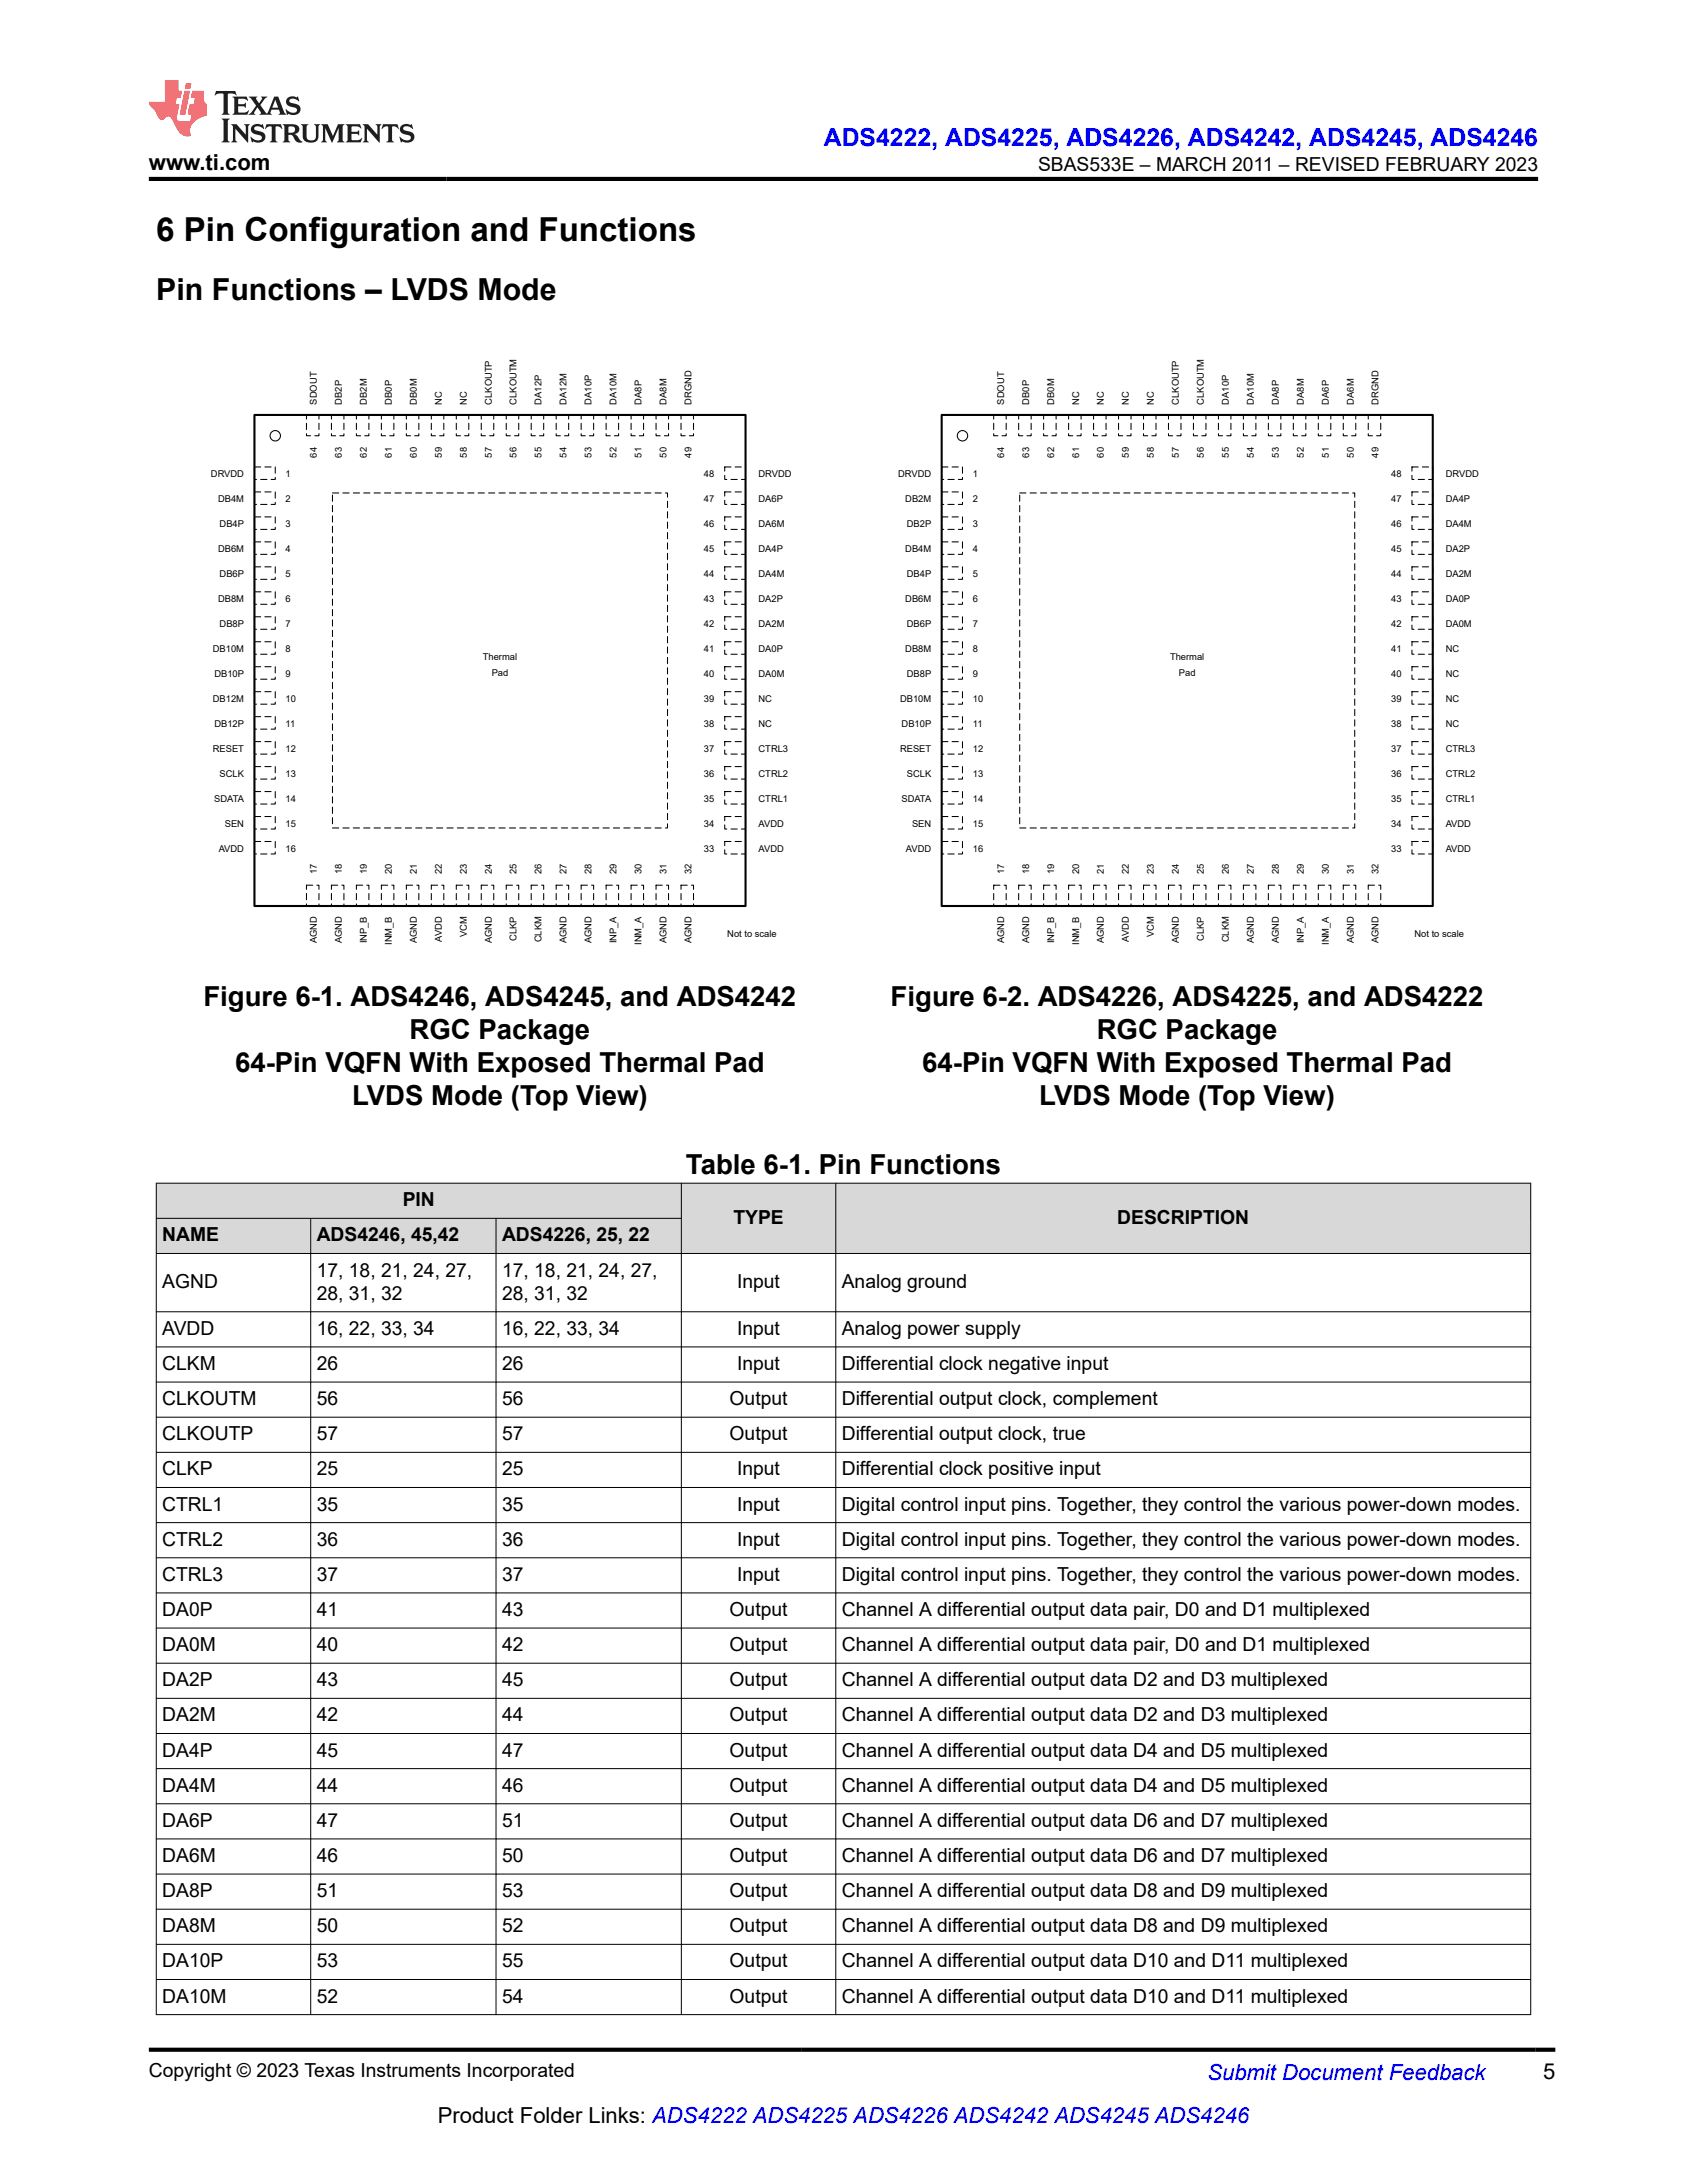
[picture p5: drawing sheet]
<svg xmlns="http://www.w3.org/2000/svg" width="216mm" height="279mm" viewBox="0 0 216 279" stroke-linecap="round" stroke-linejoin="round" font-family="sans-serif">
<defs><g id="words">
<text font-size="4.2" x="20" y="30.9">6 Pin Configuration and Functions</text>
<text font-size="3.9" x="20" y="38.4">Pin Functions – LVDS Mode</text>
<g font-size="3.5">
<text x="26" y="128.8">Figure 6-1. ADS4246, ADS4245, and ADS4242</text>
<text x="114" y="128.8">Figure 6-2. ADS4226, ADS4225, and ADS4222</text>
<text x="30.1" y="137.2">64-Pin VQFN With Exposed Thermal Pad</text>
<text x="52.4" y="133">RGC Package</text>
<text x="118" y="137.2">64-Pin VQFN With Exposed Thermal Pad</text>
<text x="140.4" y="133">RGC Package</text>
<text x="45.1" y="141.5">LVDS Mode (Top View)</text>
<text x="133" y="141.5">LVDS Mode (Top View)</text>
<text x="87.8" y="150.3">Table 6-1. Pin Functions</text>
</g>
<text font-size="3.2" fill="#00f" x="105.4" y="18.7">ADS4222, ADS4225, ADS4226, ADS4242, ADS4245, ADS4246</text>
<g font-size="2.8">
<text x="19.1" y="21.8">www.ti.com</text>
<text x="197.5" y="266.1">5</text>
<text x="56" y="271.7">Product Folder Links: ADS4222 ADS4225 ADS4226 ADS4242 ADS4245 ADS4246</text>
</g>
<text font-size="2.8" fill="#00f" x="154.5" y="266.2">Submit Document Feedback</text>
<g font-size="2.5">
<text x="132.8" y="21.9">SBAS533E – MARCH 2011 – REVISED FEBRUARY 2023</text>
<text x="51.5" y="154.4">PIN</text>
<text x="20.8" y="158.9">NAME</text>
<text x="40.5" y="158.9">ADS4246, 45,42</text>
<text x="64.2" y="158.9">ADS4226, 25, 22</text>
<text x="93.9" y="156.6">TYPE</text>
<text x="143" y="156.6">DESCRIPTION</text>
<text x="20.8" y="164.9">AGND</text>
<text x="40.5" y="163.4">17, 18, 21, 24, 27,</text>
<text x="40.5" y="166.4">28, 31, 32</text>
<text x="64.2" y="163.4">17, 18, 21, 24, 27,</text>
<text x="64.2" y="166.4">28, 31, 32</text>
<text x="94.3" y="164.9">Input</text>
<text x="107.7" y="164.9">Analog ground</text>
<text x="20.8" y="170.9">AVDD</text>
<text x="40.5" y="170.9">16, 22, 33, 34</text>
<text x="64.2" y="170.9">16, 22, 33, 34</text>
<text x="94.3" y="170.9">Input</text>
<text x="107.7" y="170.9">Analog power supply</text>
<text x="20.8" y="175.4">CLKM</text>
<text x="20.8" y="179.8">CLKOUTM</text>
<text x="40.5" y="175.4">26</text>
<text x="40.5" y="179.8">56</text>
<text x="64.2" y="175.4">26</text>
<text x="64.2" y="179.8">56</text>
<text x="93.4" y="179.8">Output</text>
<text x="94.3" y="175.4">Input</text>
<text x="107.7" y="175.4">Differential clock negative input</text>
<text x="107.7" y="179.8">Differential output clock, complement</text>
<text x="20.8" y="184.3">CLKOUTP</text>
<text x="40.5" y="184.3">57</text>
<text x="64.2" y="184.3">57</text>
<text x="93.4" y="184.3">Output</text>
<text x="107.7" y="184.3">Differential output clock, true</text>
<text x="20.8" y="188.8">CLKP</text>
<text x="40.5" y="188.8">25</text>
<text x="64.2" y="188.8">25</text>
<text x="94.3" y="188.8">Input</text>
<text x="107.7" y="188.8">Differential clock positive input</text>
<text x="20.8" y="193.3">CTRL1</text>
<text x="20.8" y="197.8">CTRL2</text>
<text x="40.5" y="193.3">35</text>
<text x="40.5" y="197.8">36</text>
<text x="64.2" y="193.3">35</text>
<text x="64.2" y="197.8">36</text>
<text x="94.3" y="193.3">Input</text>
<text x="94.3" y="197.8">Input</text>
<text x="107.7" y="193.3">Digital control input pins. Together, they control the various power-down modes.</text>
<text x="107.7" y="197.8">Digital control input pins. Together, they control the various power-down modes.</text>
<text x="20.8" y="202.3">CTRL3</text>
<text x="40.5" y="202.3">37</text>
<text x="64.2" y="202.3">37</text>
<text x="94.3" y="202.3">Input</text>
<text x="107.7" y="202.3">Digital control input pins. Together, they control the various power-down modes.</text>
<text x="20.8" y="206.8">DA0P</text>
<text x="40.5" y="206.8">41</text>
<text x="64.2" y="206.8">43</text>
<text x="93.4" y="206.8">Output</text>
<text x="107.7" y="206.8">Channel A differential output data pair, D0 and D1 multiplexed</text>
<text x="20.8" y="211.3">DA0M</text>
<text x="20.8" y="215.8">DA2P</text>
<text x="40.5" y="211.3">40</text>
<text x="40.5" y="215.8">43</text>
<text x="64.2" y="211.3">42</text>
<text x="64.2" y="215.8">45</text>
<text x="93.4" y="211.3">Output</text>
<text x="93.4" y="215.8">Output</text>
<text x="107.7" y="211.3">Channel A differential output data pair, D0 and D1 multiplexed</text>
<text x="107.7" y="215.8">Channel A differential output data D2 and D3 multiplexed</text>
<text x="20.8" y="220.3">DA2M</text>
<text x="40.5" y="220.3">42</text>
<text x="64.2" y="220.3">44</text>
<text x="93.4" y="220.3">Output</text>
<text x="107.7" y="220.3">Channel A differential output data D2 and D3 multiplexed</text>
<text x="20.8" y="224.8">DA4P</text>
<text x="40.5" y="224.8">45</text>
<text x="64.2" y="224.8">47</text>
<text x="93.4" y="224.8">Output</text>
<text x="107.7" y="224.8">Channel A differential output data D4 and D5 multiplexed</text>
<text x="20.8" y="229.3">DA4M</text>
<text x="20.8" y="233.8">DA6P</text>
<text x="40.5" y="229.3">44</text>
<text x="40.5" y="233.8">47</text>
<text x="64.2" y="229.3">46</text>
<text x="64.2" y="233.8">51</text>
<text x="93.4" y="229.3">Output</text>
<text x="93.4" y="233.8">Output</text>
<text x="107.7" y="229.3">Channel A differential output data D4 and D5 multiplexed</text>
<text x="107.7" y="233.8">Channel A differential output data D6 and D7 multiplexed</text>
<text x="20.8" y="238.3">DA6M</text>
<text x="40.5" y="238.3">46</text>
<text x="64.2" y="238.3">50</text>
<text x="93.4" y="238.3">Output</text>
<text x="107.7" y="238.3">Channel A differential output data D6 and D7 multiplexed</text>
<text x="20.8" y="242.8">DA8P</text>
<text x="40.5" y="242.8">51</text>
<text x="64.2" y="242.8">53</text>
<text x="93.4" y="242.8">Output</text>
<text x="107.7" y="242.8">Channel A differential output data D8 and D9 multiplexed</text>
<text x="20.8" y="247.3">DA8M</text>
<text x="20.8" y="251.8">DA10P</text>
<text x="40.5" y="247.3">50</text>
<text x="40.5" y="251.8">53</text>
<text x="64.2" y="247.3">52</text>
<text x="64.2" y="251.8">55</text>
<text x="93.4" y="247.3">Output</text>
<text x="93.4" y="251.8">Output</text>
<text x="107.7" y="247.3">Channel A differential output data D8 and D9 multiplexed</text>
<text x="107.7" y="251.8">Channel A differential output data D10 and D11 multiplexed</text>
<text x="20.8" y="256.3">DA10M</text>
<text x="40.5" y="256.3">52</text>
<text x="64.2" y="256.3">54</text>
<text x="93.4" y="256.3">Output</text>
<text x="107.7" y="256.3">Channel A differential output data D10 and D11 multiplexed</text>
<text x="19.1" y="265.9">Copyright © 2023 Texas Instruments Incorporated</text>
</g>
<g font-size="1.2">
<text x="40.6" y="51.8" transform="rotate(-90 40.6 51.8)">SDOUT</text>
<text x="43.7" y="51.8" transform="rotate(-90 43.7 51.8)">DB2P</text>
<text x="46.9" y="51.8" transform="rotate(-90 46.9 51.8)">DB2M</text>
<text x="50.1" y="51.8" transform="rotate(-90 50.1 51.8)">DB0P</text>
<text x="53.3" y="51.8" transform="rotate(-90 53.3 51.8)">DB0M</text>
<text x="56.5" y="51.8" transform="rotate(-90 56.5 51.8)">NC</text>
<text x="59.7" y="51.8" transform="rotate(-90 59.7 51.8)">NC</text>
<text x="62.9" y="51.8" transform="rotate(-90 62.9 51.8)">CLKOUTP</text>
<text x="66.1" y="51.8" transform="rotate(-90 66.1 51.8)">CLKOUTM</text>
<text x="69.3" y="51.8" transform="rotate(-90 69.3 51.8)">DA12P</text>
<text x="72.5" y="51.8" transform="rotate(-90 72.5 51.8)">DA12M</text>
<text x="75.7" y="51.8" transform="rotate(-90 75.7 51.8)">DA10P</text>
<text x="78.9" y="51.8" transform="rotate(-90 78.9 51.8)">DA10M</text>
<text x="82.1" y="51.8" transform="rotate(-90 82.1 51.8)">DA8P</text>
<text x="85.3" y="51.8" transform="rotate(-90 85.3 51.8)">DA8M</text>
<text x="88.5" y="51.8" transform="rotate(-90 88.5 51.8)">DRGND</text>
<text x="128.5" y="51.8" transform="rotate(-90 128.5 51.8)">SDOUT</text>
<text x="131.7" y="51.8" transform="rotate(-90 131.7 51.8)">DB0P</text>
<text x="134.9" y="51.8" transform="rotate(-90 134.9 51.8)">DB0M</text>
<text x="138.1" y="51.8" transform="rotate(-90 138.1 51.8)">NC</text>
<text x="141.3" y="51.8" transform="rotate(-90 141.3 51.8)">NC</text>
<text x="144.5" y="51.8" transform="rotate(-90 144.5 51.8)">NC</text>
<text x="147.7" y="51.8" transform="rotate(-90 147.7 51.8)">NC</text>
<text x="150.9" y="51.8" transform="rotate(-90 150.9 51.8)">CLKOUTP</text>
<text x="154.1" y="51.8" transform="rotate(-90 154.1 51.8)">CLKOUTM</text>
<text x="157.3" y="51.8" transform="rotate(-90 157.3 51.8)">DA10P</text>
<text x="160.5" y="51.8" transform="rotate(-90 160.5 51.8)">DA10M</text>
<text x="163.7" y="51.8" transform="rotate(-90 163.7 51.8)">DA8P</text>
<text x="166.9" y="51.8" transform="rotate(-90 166.9 51.8)">DA8M</text>
<text x="170" y="51.8" transform="rotate(-90 170 51.8)">DA6P</text>
<text x="173.2" y="51.8" transform="rotate(-90 173.2 51.8)">DA6M</text>
<text x="176.4" y="51.8" transform="rotate(-90 176.4 51.8)">DRGND</text>
<text x="40.6" y="58.6" transform="rotate(-90 40.6 58.6)">64</text>
<text x="43.7" y="58.6" transform="rotate(-90 43.7 58.6)">63</text>
<text x="46.9" y="58.6" transform="rotate(-90 46.9 58.6)">62</text>
<text x="50.1" y="58.6" transform="rotate(-90 50.1 58.6)">61</text>
<text x="53.3" y="58.6" transform="rotate(-90 53.3 58.6)">60</text>
<text x="56.5" y="58.6" transform="rotate(-90 56.5 58.6)">59</text>
<text x="59.7" y="58.6" transform="rotate(-90 59.7 58.6)">58</text>
<text x="62.9" y="58.6" transform="rotate(-90 62.9 58.6)">57</text>
<text x="66.1" y="58.6" transform="rotate(-90 66.1 58.6)">56</text>
<text x="69.3" y="58.6" transform="rotate(-90 69.3 58.6)">55</text>
<text x="72.5" y="58.6" transform="rotate(-90 72.5 58.6)">54</text>
<text x="75.7" y="58.6" transform="rotate(-90 75.7 58.6)">53</text>
<text x="78.9" y="58.6" transform="rotate(-90 78.9 58.6)">52</text>
<text x="82.1" y="58.6" transform="rotate(-90 82.1 58.6)">51</text>
<text x="85.3" y="58.6" transform="rotate(-90 85.3 58.6)">50</text>
<text x="88.5" y="58.6" transform="rotate(-90 88.5 58.6)">49</text>
<text x="128.5" y="58.6" transform="rotate(-90 128.5 58.6)">64</text>
<text x="131.7" y="58.6" transform="rotate(-90 131.7 58.6)">63</text>
<text x="134.9" y="58.6" transform="rotate(-90 134.9 58.6)">62</text>
<text x="138.1" y="58.6" transform="rotate(-90 138.1 58.6)">61</text>
<text x="141.3" y="58.6" transform="rotate(-90 141.3 58.6)">60</text>
<text x="144.5" y="58.6" transform="rotate(-90 144.5 58.6)">59</text>
<text x="147.7" y="58.6" transform="rotate(-90 147.7 58.6)">58</text>
<text x="150.9" y="58.6" transform="rotate(-90 150.9 58.6)">57</text>
<text x="154.1" y="58.6" transform="rotate(-90 154.1 58.6)">56</text>
<text x="157.3" y="58.6" transform="rotate(-90 157.3 58.6)">55</text>
<text x="160.5" y="58.6" transform="rotate(-90 160.5 58.6)">54</text>
<text x="163.7" y="58.6" transform="rotate(-90 163.7 58.6)">53</text>
<text x="166.9" y="58.6" transform="rotate(-90 166.9 58.6)">52</text>
<text x="170" y="58.6" transform="rotate(-90 170 58.6)">51</text>
<text x="173.2" y="58.6" transform="rotate(-90 173.2 58.6)">50</text>
<text x="176.4" y="58.6" transform="rotate(-90 176.4 58.6)">49</text>
<text x="27" y="61.1">DRVDD</text>
<text x="27.9" y="64.3">DB4M</text>
<text x="36.6" y="61.1">1</text>
<text x="36.6" y="64.3">2</text>
<text x="90.1" y="61.1">48</text>
<text x="90.1" y="64.3">47</text>
<text x="97.1" y="61.1">DRVDD</text>
<text x="97.1" y="64.3">DA6P</text>
<text x="114.9" y="61.1">DRVDD</text>
<text x="115.9" y="64.3">DB2M</text>
<text x="124.5" y="61.1">1</text>
<text x="124.5" y="64.3">2</text>
<text x="178" y="61.1">48</text>
<text x="178" y="64.3">47</text>
<text x="185" y="61.1">DRVDD</text>
<text x="185" y="64.3">DA4P</text>
<text x="27.9" y="70.7">DB6M</text>
<text x="28.1" y="67.5">DB4P</text>
<text x="36.6" y="67.5">3</text>
<text x="36.6" y="70.7">4</text>
<text x="90.1" y="67.5">46</text>
<text x="90.1" y="70.7">45</text>
<text x="97.1" y="67.5">DA6M</text>
<text x="97.1" y="70.7">DA4P</text>
<text x="115.9" y="70.7">DB4M</text>
<text x="116.1" y="67.5">DB2P</text>
<text x="124.5" y="67.5">3</text>
<text x="124.5" y="70.7">4</text>
<text x="178" y="67.5">46</text>
<text x="178" y="70.7">45</text>
<text x="185" y="67.5">DA4M</text>
<text x="185" y="70.7">DA2P</text>
<text x="27.9" y="77.1">DB8M</text>
<text x="28.1" y="73.9">DB6P</text>
<text x="36.6" y="73.9">5</text>
<text x="36.6" y="77.1">6</text>
<text x="90.1" y="73.9">44</text>
<text x="90.1" y="77.1">43</text>
<text x="97.1" y="73.9">DA4M</text>
<text x="97.1" y="77.1">DA2P</text>
<text x="115.9" y="77.1">DB6M</text>
<text x="116.1" y="73.9">DB4P</text>
<text x="124.5" y="73.9">5</text>
<text x="124.5" y="77.1">6</text>
<text x="178" y="73.9">44</text>
<text x="178" y="77.1">43</text>
<text x="185" y="73.9">DA2M</text>
<text x="185" y="77.1">DA0P</text>
<text x="27.2" y="83.5">DB10M</text>
<text x="28.1" y="80.3">DB8P</text>
<text x="36.6" y="80.3">7</text>
<text x="36.6" y="83.5">8</text>
<text x="90.1" y="80.3">42</text>
<text x="90.1" y="83.5">41</text>
<text x="97.1" y="80.3">DA2M</text>
<text x="97.1" y="83.5">DA0P</text>
<text x="115.9" y="83.5">DB8M</text>
<text x="116.1" y="80.3">DB6P</text>
<text x="124.5" y="80.3">7</text>
<text x="124.5" y="83.5">8</text>
<text x="178" y="80.3">42</text>
<text x="178" y="83.5">41</text>
<text x="185" y="80.3">DA0M</text>
<text x="185" y="83.5">NC</text>
<text x="27.2" y="89.9">DB12M</text>
<text x="27.4" y="86.7">DB10P</text>
<text x="36.6" y="86.7">9</text>
<text x="36.6" y="89.9">10</text>
<text x="61.8" y="84.5">Thermal</text>
<text x="62.9" y="86.5">Pad</text>
<text x="90.1" y="86.7">40</text>
<text x="90.1" y="89.9">39</text>
<text x="97.1" y="86.7">DA0M</text>
<text x="97.1" y="89.9">NC</text>
<text x="115.2" y="89.9">DB10M</text>
<text x="116.1" y="86.7">DB8P</text>
<text x="124.5" y="86.7">9</text>
<text x="124.5" y="89.9">10</text>
<text x="149.7" y="84.5">Thermal</text>
<text x="150.9" y="86.5">Pad</text>
<text x="178" y="86.7">40</text>
<text x="178" y="89.9">39</text>
<text x="185" y="86.7">NC</text>
<text x="185" y="89.9">NC</text>
<text x="27.4" y="93.1">DB12P</text>
<text x="36.6" y="93.1">11</text>
<text x="90.1" y="93.1">38</text>
<text x="97.1" y="93.1">NC</text>
<text x="115.4" y="93.1">DB10P</text>
<text x="124.5" y="93.1">11</text>
<text x="178" y="93.1">38</text>
<text x="185" y="93.1">NC</text>
<text x="27.2" y="96.3">RESET</text>
<text x="28.1" y="99.4">SCLK</text>
<text x="36.6" y="96.3">12</text>
<text x="36.6" y="99.4">13</text>
<text x="90.1" y="96.3">37</text>
<text x="90.1" y="99.4">36</text>
<text x="97.1" y="96.3">CTRL3</text>
<text x="97.1" y="99.4">CTRL2</text>
<text x="115.2" y="96.3">RESET</text>
<text x="116.1" y="99.4">SCLK</text>
<text x="124.5" y="96.3">12</text>
<text x="124.5" y="99.4">13</text>
<text x="178" y="96.3">37</text>
<text x="178" y="99.4">36</text>
<text x="185" y="96.3">CTRL3</text>
<text x="185" y="99.4">CTRL2</text>
<text x="27.4" y="102.6">SDATA</text>
<text x="28.8" y="105.8">SEN</text>
<text x="36.6" y="102.6">14</text>
<text x="36.6" y="105.8">15</text>
<text x="90.1" y="102.6">35</text>
<text x="90.1" y="105.8">34</text>
<text x="97.1" y="102.6">CTRL1</text>
<text x="97.1" y="105.8">AVDD</text>
<text x="115.4" y="102.6">SDATA</text>
<text x="116.7" y="105.8">SEN</text>
<text x="124.5" y="102.6">14</text>
<text x="124.5" y="105.8">15</text>
<text x="178" y="102.6">35</text>
<text x="178" y="105.8">34</text>
<text x="185" y="102.6">CTRL1</text>
<text x="185" y="105.8">AVDD</text>
<text x="28" y="109">AVDD</text>
<text x="36.6" y="109">16</text>
<text x="40.6" y="111.8" transform="rotate(-90 40.6 111.8)">17</text>
<text x="43.7" y="111.8" transform="rotate(-90 43.7 111.8)">18</text>
<text x="46.9" y="111.8" transform="rotate(-90 46.9 111.8)">19</text>
<text x="50.1" y="111.8" transform="rotate(-90 50.1 111.8)">20</text>
<text x="53.3" y="111.8" transform="rotate(-90 53.3 111.8)">21</text>
<text x="56.5" y="111.8" transform="rotate(-90 56.5 111.8)">22</text>
<text x="59.7" y="111.8" transform="rotate(-90 59.7 111.8)">23</text>
<text x="62.9" y="111.8" transform="rotate(-90 62.9 111.8)">24</text>
<text x="66.1" y="111.8" transform="rotate(-90 66.1 111.8)">25</text>
<text x="69.3" y="111.8" transform="rotate(-90 69.3 111.8)">26</text>
<text x="72.5" y="111.8" transform="rotate(-90 72.5 111.8)">27</text>
<text x="75.7" y="111.8" transform="rotate(-90 75.7 111.8)">28</text>
<text x="78.9" y="111.8" transform="rotate(-90 78.9 111.8)">29</text>
<text x="82.1" y="111.8" transform="rotate(-90 82.1 111.8)">30</text>
<text x="85.3" y="111.8" transform="rotate(-90 85.3 111.8)">31</text>
<text x="88.5" y="111.8" transform="rotate(-90 88.5 111.8)">32</text>
<text x="90.1" y="109">33</text>
<text x="97.1" y="109">AVDD</text>
<text x="115.9" y="109">AVDD</text>
<text x="124.5" y="109">16</text>
<text x="128.5" y="111.8" transform="rotate(-90 128.5 111.8)">17</text>
<text x="131.7" y="111.8" transform="rotate(-90 131.7 111.8)">18</text>
<text x="134.9" y="111.8" transform="rotate(-90 134.9 111.8)">19</text>
<text x="138.1" y="111.8" transform="rotate(-90 138.1 111.8)">20</text>
<text x="141.3" y="111.8" transform="rotate(-90 141.3 111.8)">21</text>
<text x="144.5" y="111.8" transform="rotate(-90 144.5 111.8)">22</text>
<text x="147.7" y="111.8" transform="rotate(-90 147.7 111.8)">23</text>
<text x="150.9" y="111.8" transform="rotate(-90 150.9 111.8)">24</text>
<text x="154.1" y="111.8" transform="rotate(-90 154.1 111.8)">25</text>
<text x="157.3" y="111.8" transform="rotate(-90 157.3 111.8)">26</text>
<text x="160.5" y="111.8" transform="rotate(-90 160.5 111.8)">27</text>
<text x="163.7" y="111.8" transform="rotate(-90 163.7 111.8)">28</text>
<text x="166.9" y="111.8" transform="rotate(-90 166.9 111.8)">29</text>
<text x="170" y="111.8" transform="rotate(-90 170 111.8)">30</text>
<text x="173.2" y="111.8" transform="rotate(-90 173.2 111.8)">31</text>
<text x="176.4" y="111.8" transform="rotate(-90 176.4 111.8)">32</text>
<text x="178" y="109">33</text>
<text x="185" y="109">AVDD</text>
<text x="59.7" y="120" transform="rotate(-90 59.7 120)">VCM</text>
<text x="93.1" y="120">Not to scale</text>
<text x="147.7" y="120" transform="rotate(-90 147.7 120)">VCM</text>
<text x="181" y="120">Not to scale</text>
<text x="40.6" y="120.8" transform="rotate(-90 40.6 120.8)">AGND</text>
<text x="43.7" y="120.8" transform="rotate(-90 43.7 120.8)">AGND</text>
<text x="46.9" y="120.8" transform="rotate(-90 46.9 120.8)">INP_B</text>
<text x="50.1" y="121" transform="rotate(-90 50.1 121)">INM_B</text>
<text x="53.3" y="120.8" transform="rotate(-90 53.3 120.8)">AGND</text>
<text x="56.5" y="120.5" transform="rotate(-90 56.5 120.5)">AVDD</text>
<text x="62.9" y="120.8" transform="rotate(-90 62.9 120.8)">AGND</text>
<text x="66.1" y="120.4" transform="rotate(-90 66.1 120.4)">CLKP</text>
<text x="69.3" y="120.6" transform="rotate(-90 69.3 120.6)">CLKM</text>
<text x="72.5" y="120.8" transform="rotate(-90 72.5 120.8)">AGND</text>
<text x="75.7" y="120.8" transform="rotate(-90 75.7 120.8)">AGND</text>
<text x="78.9" y="120.8" transform="rotate(-90 78.9 120.8)">INP_A</text>
<text x="82.1" y="121" transform="rotate(-90 82.1 121)">INM_A</text>
<text x="85.3" y="120.8" transform="rotate(-90 85.3 120.8)">AGND</text>
<text x="88.5" y="120.8" transform="rotate(-90 88.5 120.8)">AGND</text>
<text x="128.5" y="120.8" transform="rotate(-90 128.5 120.8)">AGND</text>
<text x="131.7" y="120.8" transform="rotate(-90 131.7 120.8)">AGND</text>
<text x="134.9" y="120.8" transform="rotate(-90 134.9 120.8)">INP_B</text>
<text x="138.1" y="121" transform="rotate(-90 138.1 121)">INM_B</text>
<text x="141.3" y="120.8" transform="rotate(-90 141.3 120.8)">AGND</text>
<text x="144.5" y="120.5" transform="rotate(-90 144.5 120.5)">AVDD</text>
<text x="150.9" y="120.8" transform="rotate(-90 150.9 120.8)">AGND</text>
<text x="154.1" y="120.4" transform="rotate(-90 154.1 120.4)">CLKP</text>
<text x="157.3" y="120.6" transform="rotate(-90 157.3 120.6)">CLKM</text>
<text x="160.5" y="120.8" transform="rotate(-90 160.5 120.8)">AGND</text>
<text x="163.7" y="120.8" transform="rotate(-90 163.7 120.8)">AGND</text>
<text x="166.9" y="120.8" transform="rotate(-90 166.9 120.8)">INP_A</text>
<text x="170" y="121" transform="rotate(-90 170 121)">INM_A</text>
<text x="173.2" y="120.8" transform="rotate(-90 173.2 120.8)">AGND</text>
<text x="176.4" y="120.8" transform="rotate(-90 176.4 120.8)">AGND</text>
</g>
</g></defs>
<path d="M39.2 53.1h1.6v2.7h-1.6z" fill="none" stroke="#000" stroke-width=".13" stroke-dasharray=".8 .5"/>
<path d="M39.2 113.3h1.6v2.7h-1.6z" fill="#fff"/>
<path d="M39.2 113.3h1.6v2.7h-1.6z" fill="none" stroke="#000" stroke-width=".13" stroke-dasharray=".8 .5"/>
<path d="M32.6 59.8h2.6v1.6h-2.6z" fill="#fff"/>
<path d="M32.6 59.8h2.6v1.6h-2.6z" fill="none" stroke="#000" stroke-width=".13" stroke-dasharray=".8 .5"/>
<path d="M92.8 59.8h2.6v1.6h-2.6z" fill="#fff"/>
<path d="M92.8 59.8h2.6v1.6h-2.6z" fill="none" stroke="#000" stroke-width=".13" stroke-dasharray=".8 .5"/>
<path d="M42.4 53.1h1.6v2.7h-1.6z" fill="#fff"/>
<path d="M42.4 53.1h1.6v2.7h-1.6z" fill="none" stroke="#000" stroke-width=".13" stroke-dasharray=".8 .5"/>
<path d="M42.4 113.3h1.6v2.7h-1.6z" fill="#fff"/>
<path d="M42.4 113.3h1.6v2.7h-1.6z" fill="none" stroke="#000" stroke-width=".13" stroke-dasharray=".8 .5"/>
<path d="M32.6 63h2.6v1.6h-2.6z" fill="#fff"/>
<path d="M32.6 63h2.6v1.6h-2.6z" fill="none" stroke="#000" stroke-width=".13" stroke-dasharray=".8 .5"/>
<path d="M92.8 63h2.6v1.6h-2.6z" fill="#fff"/>
<path d="M92.8 63h2.6v1.6h-2.6z" fill="none" stroke="#000" stroke-width=".13" stroke-dasharray=".8 .5"/>
<path d="M45.6 53.1h1.6v2.7h-1.6z" fill="#fff"/>
<path d="M45.6 53.1h1.6v2.7h-1.6z" fill="none" stroke="#000" stroke-width=".13" stroke-dasharray=".8 .5"/>
<path d="M45.6 113.3h1.6v2.7h-1.6z" fill="#fff"/>
<path d="M45.6 113.3h1.6v2.7h-1.6z" fill="none" stroke="#000" stroke-width=".13" stroke-dasharray=".8 .5"/>
<path d="M32.6 66.2h2.6v1.6h-2.6z" fill="#fff"/>
<path d="M32.6 66.2h2.6v1.6h-2.6z" fill="none" stroke="#000" stroke-width=".13" stroke-dasharray=".8 .5"/>
<path d="M92.8 66.2h2.6v1.6h-2.6z" fill="#fff"/>
<path d="M92.8 66.2h2.6v1.6h-2.6z" fill="none" stroke="#000" stroke-width=".13" stroke-dasharray=".8 .5"/>
<path d="M48.8 53.1h1.6v2.7h-1.6z" fill="#fff"/>
<path d="M48.8 53.1h1.6v2.7h-1.6z" fill="none" stroke="#000" stroke-width=".13" stroke-dasharray=".8 .5"/>
<path d="M48.8 113.3h1.6v2.7h-1.6z" fill="#fff"/>
<path d="M48.8 113.3h1.6v2.7h-1.6z" fill="none" stroke="#000" stroke-width=".13" stroke-dasharray=".8 .5"/>
<path d="M32.6 69.4h2.6v1.6h-2.6z" fill="#fff"/>
<path d="M32.6 69.4h2.6v1.6h-2.6z" fill="none" stroke="#000" stroke-width=".13" stroke-dasharray=".8 .5"/>
<path d="M92.8 69.4h2.6v1.6h-2.6z" fill="#fff"/>
<path d="M92.8 69.4h2.6v1.6h-2.6z" fill="none" stroke="#000" stroke-width=".13" stroke-dasharray=".8 .5"/>
<path d="M52 53.1h1.6v2.7h-1.6z" fill="#fff"/>
<path d="M52 53.1h1.6v2.7h-1.6z" fill="none" stroke="#000" stroke-width=".13" stroke-dasharray=".8 .5"/>
<path d="M52 113.3h1.6v2.7h-1.6z" fill="#fff"/>
<path d="M52 113.3h1.6v2.7h-1.6z" fill="none" stroke="#000" stroke-width=".13" stroke-dasharray=".8 .5"/>
<path d="M32.6 72.5h2.6v1.6h-2.6z" fill="#fff"/>
<path d="M32.6 72.5h2.6v1.6h-2.6z" fill="none" stroke="#000" stroke-width=".13" stroke-dasharray=".8 .5"/>
<path d="M92.8 72.5h2.6v1.6h-2.6z" fill="#fff"/>
<path d="M92.8 72.5h2.6v1.6h-2.6z" fill="none" stroke="#000" stroke-width=".13" stroke-dasharray=".8 .5"/>
<path d="M55.2 53.1h1.6v2.7h-1.6z" fill="#fff"/>
<path d="M55.2 53.1h1.6v2.7h-1.6z" fill="none" stroke="#000" stroke-width=".13" stroke-dasharray=".8 .5"/>
<path d="M55.2 113.3h1.6v2.7h-1.6z" fill="#fff"/>
<path d="M55.2 113.3h1.6v2.7h-1.6z" fill="none" stroke="#000" stroke-width=".13" stroke-dasharray=".8 .5"/>
<path d="M32.6 75.7h2.6v1.6h-2.6z" fill="#fff"/>
<path d="M32.6 75.7h2.6v1.6h-2.6z" fill="none" stroke="#000" stroke-width=".13" stroke-dasharray=".8 .5"/>
<path d="M92.8 75.7h2.6v1.6h-2.6z" fill="#fff"/>
<path d="M92.8 75.7h2.6v1.6h-2.6z" fill="none" stroke="#000" stroke-width=".13" stroke-dasharray=".8 .5"/>
<path d="M58.4 53.1h1.6v2.7h-1.6z" fill="#fff"/>
<path d="M58.4 53.1h1.6v2.7h-1.6z" fill="none" stroke="#000" stroke-width=".13" stroke-dasharray=".8 .5"/>
<path d="M58.4 113.3h1.6v2.7h-1.6z" fill="#fff"/>
<path d="M58.4 113.3h1.6v2.7h-1.6z" fill="none" stroke="#000" stroke-width=".13" stroke-dasharray=".8 .5"/>
<path d="M32.6 78.9h2.6v1.6h-2.6z" fill="#fff"/>
<path d="M32.6 78.9h2.6v1.6h-2.6z" fill="none" stroke="#000" stroke-width=".13" stroke-dasharray=".8 .5"/>
<path d="M92.8 78.9h2.6v1.6h-2.6z" fill="#fff"/>
<path d="M92.8 78.9h2.6v1.6h-2.6z" fill="none" stroke="#000" stroke-width=".13" stroke-dasharray=".8 .5"/>
<path d="M61.6 53.1h1.6v2.7h-1.6z" fill="#fff"/>
<path d="M61.6 53.1h1.6v2.7h-1.6z" fill="none" stroke="#000" stroke-width=".13" stroke-dasharray=".8 .5"/>
<path d="M61.6 113.3h1.6v2.7h-1.6z" fill="#fff"/>
<path d="M61.6 113.3h1.6v2.7h-1.6z" fill="none" stroke="#000" stroke-width=".13" stroke-dasharray=".8 .5"/>
<path d="M32.6 82.1h2.6v1.6h-2.6z" fill="#fff"/>
<path d="M32.6 82.1h2.6v1.6h-2.6z" fill="none" stroke="#000" stroke-width=".13" stroke-dasharray=".8 .5"/>
<path d="M92.8 82.1h2.6v1.6h-2.6z" fill="#fff"/>
<path d="M92.8 82.1h2.6v1.6h-2.6z" fill="none" stroke="#000" stroke-width=".13" stroke-dasharray=".8 .5"/>
<path d="M64.8 53.1h1.6v2.7h-1.6z" fill="#fff"/>
<path d="M64.8 53.1h1.6v2.7h-1.6z" fill="none" stroke="#000" stroke-width=".13" stroke-dasharray=".8 .5"/>
<path d="M64.8 113.3h1.6v2.7h-1.6z" fill="#fff"/>
<path d="M64.8 113.3h1.6v2.7h-1.6z" fill="none" stroke="#000" stroke-width=".13" stroke-dasharray=".8 .5"/>
<path d="M32.6 85.3h2.6v1.6h-2.6z" fill="#fff"/>
<path d="M32.6 85.3h2.6v1.6h-2.6z" fill="none" stroke="#000" stroke-width=".13" stroke-dasharray=".8 .5"/>
<path d="M92.8 85.3h2.6v1.6h-2.6z" fill="#fff"/>
<path d="M92.8 85.3h2.6v1.6h-2.6z" fill="none" stroke="#000" stroke-width=".13" stroke-dasharray=".8 .5"/>
<path d="M68 53.1h1.6v2.7h-1.6z" fill="#fff"/>
<path d="M68 53.1h1.6v2.7h-1.6z" fill="none" stroke="#000" stroke-width=".13" stroke-dasharray=".8 .5"/>
<path d="M68 113.3h1.6v2.7h-1.6z" fill="#fff"/>
<path d="M68 113.3h1.6v2.7h-1.6z" fill="none" stroke="#000" stroke-width=".13" stroke-dasharray=".8 .5"/>
<path d="M32.6 88.5h2.6v1.6h-2.6z" fill="#fff"/>
<path d="M32.6 88.5h2.6v1.6h-2.6z" fill="none" stroke="#000" stroke-width=".13" stroke-dasharray=".8 .5"/>
<path d="M92.8 88.5h2.6v1.6h-2.6z" fill="#fff"/>
<path d="M92.8 88.5h2.6v1.6h-2.6z" fill="none" stroke="#000" stroke-width=".13" stroke-dasharray=".8 .5"/>
<path d="M71.2 53.1h1.6v2.7h-1.6z" fill="#fff"/>
<path d="M71.2 53.1h1.6v2.7h-1.6z" fill="none" stroke="#000" stroke-width=".13" stroke-dasharray=".8 .5"/>
<path d="M71.2 113.3h1.6v2.7h-1.6z" fill="#fff"/>
<path d="M71.2 113.3h1.6v2.7h-1.6z" fill="none" stroke="#000" stroke-width=".13" stroke-dasharray=".8 .5"/>
<path d="M32.6 91.7h2.6v1.6h-2.6z" fill="#fff"/>
<path d="M32.6 91.7h2.6v1.6h-2.6z" fill="none" stroke="#000" stroke-width=".13" stroke-dasharray=".8 .5"/>
<path d="M92.8 91.7h2.6v1.6h-2.6z" fill="#fff"/>
<path d="M92.8 91.7h2.6v1.6h-2.6z" fill="none" stroke="#000" stroke-width=".13" stroke-dasharray=".8 .5"/>
<path d="M74.4 53.1h1.6v2.7h-1.6z" fill="#fff"/>
<path d="M74.4 53.1h1.6v2.7h-1.6z" fill="none" stroke="#000" stroke-width=".13" stroke-dasharray=".8 .5"/>
<path d="M74.4 113.3h1.6v2.7h-1.6z" fill="#fff"/>
<path d="M74.4 113.3h1.6v2.7h-1.6z" fill="none" stroke="#000" stroke-width=".13" stroke-dasharray=".8 .5"/>
<path d="M32.6 94.9h2.6v1.6h-2.6z" fill="#fff"/>
<path d="M32.6 94.9h2.6v1.6h-2.6z" fill="none" stroke="#000" stroke-width=".13" stroke-dasharray=".8 .5"/>
<path d="M92.8 94.9h2.6v1.6h-2.6z" fill="#fff"/>
<path d="M92.8 94.9h2.6v1.6h-2.6z" fill="none" stroke="#000" stroke-width=".13" stroke-dasharray=".8 .5"/>
<path d="M77.6 53.1h1.6v2.7h-1.6z" fill="#fff"/>
<path d="M77.6 53.1h1.6v2.7h-1.6z" fill="none" stroke="#000" stroke-width=".13" stroke-dasharray=".8 .5"/>
<path d="M77.6 113.3h1.6v2.7h-1.6z" fill="#fff"/>
<path d="M77.6 113.3h1.6v2.7h-1.6z" fill="none" stroke="#000" stroke-width=".13" stroke-dasharray=".8 .5"/>
<path d="M32.6 98.1h2.6v1.6h-2.6z" fill="#fff"/>
<path d="M32.6 98.1h2.6v1.6h-2.6z" fill="none" stroke="#000" stroke-width=".13" stroke-dasharray=".8 .5"/>
<path d="M92.8 98.1h2.6v1.6h-2.6z" fill="#fff"/>
<path d="M92.8 98.1h2.6v1.6h-2.6z" fill="none" stroke="#000" stroke-width=".13" stroke-dasharray=".8 .5"/>
<path d="M80.8 53.1h1.6v2.7h-1.6z" fill="#fff"/>
<path d="M80.8 53.1h1.6v2.7h-1.6z" fill="none" stroke="#000" stroke-width=".13" stroke-dasharray=".8 .5"/>
<path d="M80.8 113.3h1.6v2.7h-1.6z" fill="#fff"/>
<path d="M80.8 113.3h1.6v2.7h-1.6z" fill="none" stroke="#000" stroke-width=".13" stroke-dasharray=".8 .5"/>
<path d="M32.6 101.3h2.6v1.6h-2.6z" fill="#fff"/>
<path d="M32.6 101.3h2.6v1.6h-2.6z" fill="none" stroke="#000" stroke-width=".13" stroke-dasharray=".8 .5"/>
<path d="M92.8 101.3h2.6v1.6h-2.6z" fill="#fff"/>
<path d="M92.8 101.3h2.6v1.6h-2.6z" fill="none" stroke="#000" stroke-width=".13" stroke-dasharray=".8 .5"/>
<path d="M84 53.1h1.6v2.7h-1.6z" fill="#fff"/>
<path d="M84 53.1h1.6v2.7h-1.6z" fill="none" stroke="#000" stroke-width=".13" stroke-dasharray=".8 .5"/>
<path d="M84 113.3h1.6v2.7h-1.6z" fill="#fff"/>
<path d="M84 113.3h1.6v2.7h-1.6z" fill="none" stroke="#000" stroke-width=".13" stroke-dasharray=".8 .5"/>
<path d="M32.6 104.5h2.6v1.6h-2.6z" fill="#fff"/>
<path d="M32.6 104.5h2.6v1.6h-2.6z" fill="none" stroke="#000" stroke-width=".13" stroke-dasharray=".8 .5"/>
<path d="M92.8 104.5h2.6v1.6h-2.6z" fill="#fff"/>
<path d="M92.8 104.5h2.6v1.6h-2.6z" fill="none" stroke="#000" stroke-width=".13" stroke-dasharray=".8 .5"/>
<path d="M87.2 53.1h1.6v2.7h-1.6z" fill="#fff"/>
<path d="M87.2 53.1h1.6v2.7h-1.6z" fill="none" stroke="#000" stroke-width=".13" stroke-dasharray=".8 .5"/>
<path d="M87.2 113.3h1.6v2.7h-1.6z" fill="#fff"/>
<path d="M87.2 113.3h1.6v2.7h-1.6z" fill="none" stroke="#000" stroke-width=".13" stroke-dasharray=".8 .5"/>
<path d="M32.6 107.7h2.6v1.6h-2.6z" fill="#fff"/>
<path d="M32.6 107.7h2.6v1.6h-2.6z" fill="none" stroke="#000" stroke-width=".13" stroke-dasharray=".8 .5"/>
<path d="M92.8 107.7h2.6v1.6h-2.6z" fill="#fff"/>
<path d="M92.8 107.7h2.6v1.6h-2.6z" fill="none" stroke="#000" stroke-width=".13" stroke-dasharray=".8 .5"/>
<circle cx="35.2" cy="55.8" r=".67" fill="none" stroke="#000" stroke-width=".13"/>
<path d="M32.6 53.1h62.8v62.9h-62.8z" fill="none" stroke="#000" stroke-width=".27"/>
<path d="M42.6 63.1h42.8v42.9h-42.8z" fill="#fff"/>
<path d="M42.6 63.1h42.8v42.9h-42.8z" fill="none" stroke="#000" stroke-width=".13" stroke-dasharray=".8 .5"/>
<path d="M127.2 53.1h1.6v2.7h-1.6z" fill="#fff"/>
<path d="M127.2 53.1h1.6v2.7h-1.6z" fill="none" stroke="#000" stroke-width=".13" stroke-dasharray=".8 .5"/>
<path d="M127.2 113.3h1.6v2.7h-1.6z" fill="#fff"/>
<path d="M127.2 113.3h1.6v2.7h-1.6z" fill="none" stroke="#000" stroke-width=".13" stroke-dasharray=".8 .5"/>
<path d="M120.5 59.8h2.7v1.6h-2.7z" fill="#fff"/>
<path d="M120.5 59.8h2.7v1.6h-2.7z" fill="none" stroke="#000" stroke-width=".13" stroke-dasharray=".8 .5"/>
<path d="M180.7 59.8h2.7v1.6h-2.7z" fill="#fff"/>
<path d="M180.7 59.8h2.7v1.6h-2.7z" fill="none" stroke="#000" stroke-width=".13" stroke-dasharray=".8 .5"/>
<path d="M130.4 53.1h1.6v2.7h-1.6z" fill="#fff"/>
<path d="M130.4 53.1h1.6v2.7h-1.6z" fill="none" stroke="#000" stroke-width=".13" stroke-dasharray=".8 .5"/>
<path d="M130.4 113.3h1.6v2.7h-1.6z" fill="#fff"/>
<path d="M130.4 113.3h1.6v2.7h-1.6z" fill="none" stroke="#000" stroke-width=".13" stroke-dasharray=".8 .5"/>
<path d="M120.5 63h2.7v1.6h-2.7z" fill="#fff"/>
<path d="M120.5 63h2.7v1.6h-2.7z" fill="none" stroke="#000" stroke-width=".13" stroke-dasharray=".8 .5"/>
<path d="M180.7 63h2.7v1.6h-2.7z" fill="#fff"/>
<path d="M180.7 63h2.7v1.6h-2.7z" fill="none" stroke="#000" stroke-width=".13" stroke-dasharray=".8 .5"/>
<path d="M133.6 53.1h1.6v2.7h-1.6z" fill="#fff"/>
<path d="M133.6 53.1h1.6v2.7h-1.6z" fill="none" stroke="#000" stroke-width=".13" stroke-dasharray=".8 .5"/>
<path d="M133.6 113.3h1.6v2.7h-1.6z" fill="#fff"/>
<path d="M133.6 113.3h1.6v2.7h-1.6z" fill="none" stroke="#000" stroke-width=".13" stroke-dasharray=".8 .5"/>
<path d="M120.5 66.2h2.7v1.6h-2.7z" fill="#fff"/>
<path d="M120.5 66.2h2.7v1.6h-2.7z" fill="none" stroke="#000" stroke-width=".13" stroke-dasharray=".8 .5"/>
<path d="M180.7 66.2h2.7v1.6h-2.7z" fill="#fff"/>
<path d="M180.7 66.2h2.7v1.6h-2.7z" fill="none" stroke="#000" stroke-width=".13" stroke-dasharray=".8 .5"/>
<path d="M136.8 53.1h1.6v2.7h-1.6z" fill="#fff"/>
<path d="M136.8 53.1h1.6v2.7h-1.6z" fill="none" stroke="#000" stroke-width=".13" stroke-dasharray=".8 .5"/>
<path d="M136.8 113.3h1.6v2.7h-1.6z" fill="#fff"/>
<path d="M136.8 113.3h1.6v2.7h-1.6z" fill="none" stroke="#000" stroke-width=".13" stroke-dasharray=".8 .5"/>
<path d="M120.5 69.4h2.7v1.6h-2.7z" fill="#fff"/>
<path d="M120.5 69.4h2.7v1.6h-2.7z" fill="none" stroke="#000" stroke-width=".13" stroke-dasharray=".8 .5"/>
<path d="M180.7 69.4h2.7v1.6h-2.7z" fill="#fff"/>
<path d="M180.7 69.4h2.7v1.6h-2.7z" fill="none" stroke="#000" stroke-width=".13" stroke-dasharray=".8 .5"/>
<path d="M140 53.1h1.6v2.7h-1.6z" fill="#fff"/>
<path d="M140 53.1h1.6v2.7h-1.6z" fill="none" stroke="#000" stroke-width=".13" stroke-dasharray=".8 .5"/>
<path d="M140 113.3h1.6v2.7h-1.6z" fill="#fff"/>
<path d="M140 113.3h1.6v2.7h-1.6z" fill="none" stroke="#000" stroke-width=".13" stroke-dasharray=".8 .5"/>
<path d="M120.5 72.5h2.7v1.6h-2.7z" fill="#fff"/>
<path d="M120.5 72.5h2.7v1.6h-2.7z" fill="none" stroke="#000" stroke-width=".13" stroke-dasharray=".8 .5"/>
<path d="M180.7 72.5h2.7v1.6h-2.7z" fill="#fff"/>
<path d="M180.7 72.5h2.7v1.6h-2.7z" fill="none" stroke="#000" stroke-width=".13" stroke-dasharray=".8 .5"/>
<path d="M143.2 53.1h1.5v2.7h-1.5z" fill="#fff"/>
<path d="M143.2 53.1h1.5v2.7h-1.5z" fill="none" stroke="#000" stroke-width=".13" stroke-dasharray=".8 .5"/>
<path d="M143.2 113.3h1.5v2.7h-1.5z" fill="#fff"/>
<path d="M143.2 113.3h1.5v2.7h-1.5z" fill="none" stroke="#000" stroke-width=".13" stroke-dasharray=".8 .5"/>
<path d="M120.5 75.7h2.7v1.6h-2.7z" fill="#fff"/>
<path d="M120.5 75.7h2.7v1.6h-2.7z" fill="none" stroke="#000" stroke-width=".13" stroke-dasharray=".8 .5"/>
<path d="M180.7 75.7h2.7v1.6h-2.7z" fill="#fff"/>
<path d="M180.7 75.7h2.7v1.6h-2.7z" fill="none" stroke="#000" stroke-width=".13" stroke-dasharray=".8 .5"/>
<path d="M146.3 53.1h1.6v2.7h-1.6z" fill="#fff"/>
<path d="M146.3 53.1h1.6v2.7h-1.6z" fill="none" stroke="#000" stroke-width=".13" stroke-dasharray=".8 .5"/>
<path d="M146.3 113.3h1.6v2.7h-1.6z" fill="#fff"/>
<path d="M146.3 113.3h1.6v2.7h-1.6z" fill="none" stroke="#000" stroke-width=".13" stroke-dasharray=".8 .5"/>
<path d="M120.5 78.9h2.7v1.6h-2.7z" fill="#fff"/>
<path d="M120.5 78.9h2.7v1.6h-2.7z" fill="none" stroke="#000" stroke-width=".13" stroke-dasharray=".8 .5"/>
<path d="M180.7 78.9h2.7v1.6h-2.7z" fill="#fff"/>
<path d="M180.7 78.9h2.7v1.6h-2.7z" fill="none" stroke="#000" stroke-width=".13" stroke-dasharray=".8 .5"/>
<path d="M149.5 53.1h1.6v2.7h-1.6z" fill="#fff"/>
<path d="M149.5 53.1h1.6v2.7h-1.6z" fill="none" stroke="#000" stroke-width=".13" stroke-dasharray=".8 .5"/>
<path d="M149.5 113.3h1.6v2.7h-1.6z" fill="#fff"/>
<path d="M149.5 113.3h1.6v2.7h-1.6z" fill="none" stroke="#000" stroke-width=".13" stroke-dasharray=".8 .5"/>
<path d="M120.5 82.1h2.7v1.6h-2.7z" fill="#fff"/>
<path d="M120.5 82.1h2.7v1.6h-2.7z" fill="none" stroke="#000" stroke-width=".13" stroke-dasharray=".8 .5"/>
<path d="M180.7 82.1h2.7v1.6h-2.7z" fill="#fff"/>
<path d="M180.7 82.1h2.7v1.6h-2.7z" fill="none" stroke="#000" stroke-width=".13" stroke-dasharray=".8 .5"/>
<path d="M152.7 53.1h1.6v2.7h-1.6z" fill="#fff"/>
<path d="M152.7 53.1h1.6v2.7h-1.6z" fill="none" stroke="#000" stroke-width=".13" stroke-dasharray=".8 .5"/>
<path d="M152.7 113.3h1.6v2.7h-1.6z" fill="#fff"/>
<path d="M152.7 113.3h1.6v2.7h-1.6z" fill="none" stroke="#000" stroke-width=".13" stroke-dasharray=".8 .5"/>
<path d="M120.5 85.3h2.7v1.6h-2.7z" fill="#fff"/>
<path d="M120.5 85.3h2.7v1.6h-2.7z" fill="none" stroke="#000" stroke-width=".13" stroke-dasharray=".8 .5"/>
<path d="M180.7 85.3h2.7v1.6h-2.7z" fill="#fff"/>
<path d="M180.7 85.3h2.7v1.6h-2.7z" fill="none" stroke="#000" stroke-width=".13" stroke-dasharray=".8 .5"/>
<path d="M155.9 53.1h1.6v2.7h-1.6z" fill="#fff"/>
<path d="M155.9 53.1h1.6v2.7h-1.6z" fill="none" stroke="#000" stroke-width=".13" stroke-dasharray=".8 .5"/>
<path d="M155.9 113.3h1.6v2.7h-1.6z" fill="#fff"/>
<path d="M155.9 113.3h1.6v2.7h-1.6z" fill="none" stroke="#000" stroke-width=".13" stroke-dasharray=".8 .5"/>
<path d="M120.5 88.5h2.7v1.6h-2.7z" fill="#fff"/>
<path d="M120.5 88.5h2.7v1.6h-2.7z" fill="none" stroke="#000" stroke-width=".13" stroke-dasharray=".8 .5"/>
<path d="M180.7 88.5h2.7v1.6h-2.7z" fill="#fff"/>
<path d="M180.7 88.5h2.7v1.6h-2.7z" fill="none" stroke="#000" stroke-width=".13" stroke-dasharray=".8 .5"/>
<path d="M159.1 53.1h1.6v2.7h-1.6z" fill="#fff"/>
<path d="M159.1 53.1h1.6v2.7h-1.6z" fill="none" stroke="#000" stroke-width=".13" stroke-dasharray=".8 .5"/>
<path d="M159.1 113.3h1.6v2.7h-1.6z" fill="#fff"/>
<path d="M159.1 113.3h1.6v2.7h-1.6z" fill="none" stroke="#000" stroke-width=".13" stroke-dasharray=".8 .5"/>
<path d="M120.5 91.7h2.7v1.6h-2.7z" fill="#fff"/>
<path d="M120.5 91.7h2.7v1.6h-2.7z" fill="none" stroke="#000" stroke-width=".13" stroke-dasharray=".8 .5"/>
<path d="M180.7 91.7h2.7v1.6h-2.7z" fill="#fff"/>
<path d="M180.7 91.7h2.7v1.6h-2.7z" fill="none" stroke="#000" stroke-width=".13" stroke-dasharray=".8 .5"/>
<path d="M162.3 53.1h1.6v2.7h-1.6z" fill="#fff"/>
<path d="M162.3 53.1h1.6v2.7h-1.6z" fill="none" stroke="#000" stroke-width=".13" stroke-dasharray=".8 .5"/>
<path d="M162.3 113.3h1.6v2.7h-1.6z" fill="#fff"/>
<path d="M162.3 113.3h1.6v2.7h-1.6z" fill="none" stroke="#000" stroke-width=".13" stroke-dasharray=".8 .5"/>
<path d="M120.5 94.9h2.7v1.6h-2.7z" fill="#fff"/>
<path d="M120.5 94.9h2.7v1.6h-2.7z" fill="none" stroke="#000" stroke-width=".13" stroke-dasharray=".8 .5"/>
<path d="M180.7 94.9h2.7v1.6h-2.7z" fill="#fff"/>
<path d="M180.7 94.9h2.7v1.6h-2.7z" fill="none" stroke="#000" stroke-width=".13" stroke-dasharray=".8 .5"/>
<path d="M165.5 53.1h1.6v2.7h-1.6z" fill="#fff"/>
<path d="M165.5 53.1h1.6v2.7h-1.6z" fill="none" stroke="#000" stroke-width=".13" stroke-dasharray=".8 .5"/>
<path d="M165.5 113.3h1.6v2.7h-1.6z" fill="#fff"/>
<path d="M165.5 113.3h1.6v2.7h-1.6z" fill="none" stroke="#000" stroke-width=".13" stroke-dasharray=".8 .5"/>
<path d="M120.5 98.1h2.7v1.6h-2.7z" fill="#fff"/>
<path d="M120.5 98.1h2.7v1.6h-2.7z" fill="none" stroke="#000" stroke-width=".13" stroke-dasharray=".8 .5"/>
<path d="M180.7 98.1h2.7v1.6h-2.7z" fill="#fff"/>
<path d="M180.7 98.1h2.7v1.6h-2.7z" fill="none" stroke="#000" stroke-width=".13" stroke-dasharray=".8 .5"/>
<path d="M168.7 53.1h1.6v2.7h-1.6z" fill="#fff"/>
<path d="M168.7 53.1h1.6v2.7h-1.6z" fill="none" stroke="#000" stroke-width=".13" stroke-dasharray=".8 .5"/>
<path d="M168.7 113.3h1.6v2.7h-1.6z" fill="#fff"/>
<path d="M168.7 113.3h1.6v2.7h-1.6z" fill="none" stroke="#000" stroke-width=".13" stroke-dasharray=".8 .5"/>
<path d="M120.5 101.3h2.7v1.6h-2.7z" fill="#fff"/>
<path d="M120.5 101.3h2.7v1.6h-2.7z" fill="none" stroke="#000" stroke-width=".13" stroke-dasharray=".8 .5"/>
<path d="M180.7 101.3h2.7v1.6h-2.7z" fill="#fff"/>
<path d="M180.7 101.3h2.7v1.6h-2.7z" fill="none" stroke="#000" stroke-width=".13" stroke-dasharray=".8 .5"/>
<path d="M171.9 53.1h1.6v2.7h-1.6z" fill="#fff"/>
<path d="M171.9 53.1h1.6v2.7h-1.6z" fill="none" stroke="#000" stroke-width=".13" stroke-dasharray=".8 .5"/>
<path d="M171.9 113.3h1.6v2.7h-1.6z" fill="#fff"/>
<path d="M171.9 113.3h1.6v2.7h-1.6z" fill="none" stroke="#000" stroke-width=".13" stroke-dasharray=".8 .5"/>
<path d="M120.5 104.5h2.7v1.6h-2.7z" fill="#fff"/>
<path d="M120.5 104.5h2.7v1.6h-2.7z" fill="none" stroke="#000" stroke-width=".13" stroke-dasharray=".8 .5"/>
<path d="M180.7 104.5h2.7v1.6h-2.7z" fill="#fff"/>
<path d="M180.7 104.5h2.7v1.6h-2.7z" fill="none" stroke="#000" stroke-width=".13" stroke-dasharray=".8 .5"/>
<path d="M175.1 53.1h1.6v2.7h-1.6z" fill="#fff"/>
<path d="M175.1 53.1h1.6v2.7h-1.6z" fill="none" stroke="#000" stroke-width=".13" stroke-dasharray=".8 .5"/>
<path d="M175.1 113.3h1.6v2.7h-1.6z" fill="#fff"/>
<path d="M175.1 113.3h1.6v2.7h-1.6z" fill="none" stroke="#000" stroke-width=".13" stroke-dasharray=".8 .5"/>
<path d="M120.5 107.7h2.7v1.6h-2.7z" fill="#fff"/>
<path d="M120.5 107.7h2.7v1.6h-2.7z" fill="none" stroke="#000" stroke-width=".13" stroke-dasharray=".8 .5"/>
<path d="M180.7 107.7h2.7v1.6h-2.7z" fill="#fff"/>
<path d="M180.7 107.7h2.7v1.6h-2.7z" fill="none" stroke="#000" stroke-width=".13" stroke-dasharray=".8 .5"/>
<circle cx="123.2" cy="55.8" r=".67" fill="none" stroke="#000" stroke-width=".13"/>
<path d="M120.5 53.1h62.9v62.9h-62.9z" fill="none" stroke="#000" stroke-width=".27"/>
<path d="M130.5 63.1h42.9v42.9h-42.9z" fill="#fff"/>
<path d="M130.5 63.1h42.9v42.9h-42.9z" fill="none" stroke="#000" stroke-width=".13" stroke-dasharray=".8 .5"/>
<g fill="#d8d8d8">
<path d="M20 151.4h175.9v4.5h-175.9z" fill-rule="evenodd"/>
<path d="M20.1 151.5h67v4.4h-67z" fill-rule="evenodd"/>
<path d="M87.3 151.5h19.6v8.9h-19.6z" fill-rule="evenodd"/>
<path d="M107 151.5h88.8v8.9h-88.8z" fill-rule="evenodd"/>
<path d="M20.1 156h19.6v4.4h-19.6z" fill-rule="evenodd"/>
<path d="M39.8 156h23.6v4.4h-23.6z" fill-rule="evenodd"/>
<path d="M63.5 156h23.6v4.4h-23.6z" fill-rule="evenodd"/>
</g>
<g fill="none" stroke="#000" stroke-width=".13">
<path d="M19.9 151.4h176.1M19.9 155.9h67.4M20 151.4v106.5M39.8 155.9v102M63.5 155.9v102M87.2 151.4v106.5M107 151.4v106.5M195.9 151.4v106.5M19.9 167.9h176.1M19.9 172.4h176.1M19.9 176.9h176.1M196 160.4h-176.1"/>
<path d="M19.9 181.4h176.1M19.9 185.9h176.1M19.9 190.4h176.1M19.9 194.9h176.1M19.9 199.4h176.1M19.9 203.9h176.1M19.9 208.4h176.1M19.9 212.9h176.1M19.9 217.4h176.1M19.9 221.9h176.1M19.9 226.4h176.1M19.9 230.9h176.1"/>
<path d="M19.9 235.4h176.1M19.9 239.9h176.1M19.9 244.4h176.1M19.9 248.9h176.1M19.9 253.4h176.1M19.9 257.9h176.1"/>
</g>
<path d="M27.7 11.6l-.2 .6a1.04 1.04 0 0 1 1.1-.2v2.3l-.2 .4h1l-.2-.4v-2.2a.58 .58 0 0 1 .7-.1l.4 .2-.2-.6zM29.8 12.4l.2 .2v.1v1.6v.2l-.2 .2h1.9l.2-.6h-.1a1.17 1.17 0 0 1-1.3 .3v-.8h.6l.4 .2v-.7l-.4 .2h-.6v-.5v-.1l.2-.1a1 1 0 0 1 1 .3h.1l-.2-.5zM31.8 12.4l1 1.1-.6 .8-.4 .4h.9l-.2-.2 .4-.8 .5 .8-.2 .2h1.6l-.2-.2 .1-.5h1l.1 .5-.1 .2h.9l-.2-.4-.8-1.9h-.5l-.7 1.8-.3 .3-.8-1.1 .5-.7 .4-.3h-.8l.2 .2-.5 .6-.3-.6 .1-.2zM35.2 12.8l.4 1h-.8zM36.8 12.5a.65 .65 0 0 0-.2 .7 .65 .65 0 0 0 .6 .5l.7 .1 .1 .3a.59 .59 0 0 1-1 .2l-.4-.3h-.1l.2 .7 .2-.1a1.16 1.16 0 0 0 1.5-.3 .7 .7 0 0 0-.6-1l-.6-.2-.2-.2 .1-.1a.85 .85 0 0 1 1.1 .2h.1l-.2-.6-.1 .1-.2-.1a1.05 1.05 0 0 0-1 .1zM28.4 15.2l.2 .2v.2v2.2v.2l-.2 .2h1l-.2-.2v-.2v-2.2v-.2l.2-.2zM29.6 15.9l.2 .4v1.5l-.2 .4h.8l-.3-.4v-1.3l1.7 1.8v-2l.2-.4h-.8l.2 .2 .1 1.1-1.2-1.3zM32.3 16a.65 .65 0 0 0-.2 .8 .65 .65 0 0 0 .7 .4l.6 .2 .1 .2a.6 .6 0 0 1-1 .2l-.4-.3h-.1l.2 .7 .2-.1a1.16 1.16 0 0 0 1.5-.3 .7 .7 0 0 0-.6-1l-.6-.1-.2-.3 .1-.1a.85 .85 0 0 1 1.2 .2l-.2-.6-.1 .1-.2-.1a1.07 1.07 0 0 0-1 .1zM34.1 15.9l-.2 .6h.1a.63 .63 0 0 1 .7-.3l.1 1.6-.1 .2-.2 .2h1l-.2-.2v-.2v-1.6a.66 .66 0 0 1 .8 .3l-.1-.6zM36.2 15.9l.2 .2v.2v1.5v.2l-.2 .2h.9l-.2-.2v-.7h.3a.87 .87 0 0 1 .6 .7 .64 .64 0 0 0 .9 .1l-.4-.3a1.1 1.1 0 0 0-.6-.6 .61 .61 0 0 0 .6-.6 .61 .61 0 0 0-.5-.7zM36.9 16.2a.49 .49 0 0 1 .6 0 .49 .49 0 0 1 .2 .6l-.2 .1-.6 .1zM38.5 15.9l.2 .2v.2v1.2a.87 .87 0 0 0 1.1 .8 .8 .8 0 0 0 1-.9v-1.3l.2-.2h-.8l.2 .4v1.1a.61 .61 0 0 1-.5 .6 .61 .61 0 0 1-.6-.3l-.1-1.4 .1-.2 .2-.2zM41.1 15.9l.2 .2v.2v1.5l-.2 .4h.7l-.2-.4v-1.4l.9 1.9 .8-1.9v1.4l-.2 .4h1l-.2-.2-.1-.2v-1.5l.1-.2 .2-.2h-.8l-.7 1.5-.7-1.5zM44.3 15.9l.2 .2v.2v1.5v.2l-.2 .2h1.9l.2-.5-.1-.1a1.17 1.17 0 0 1-1.3 .3v-.8h.6l.4 .2v-.6l-.4 .2h-.6v-.6v-.1h.2a1.01 1.01 0 0 1 1 .3l.1-.1-.2-.5zM46.4 15.9l.3 .4v1.5l-.3 .4h.8l-.2-.4v-1.3l1.6 1.8v-2l.2-.4h-.7l.2 .2v1.1l-1.2-1.3zM49 15.9l-.2 .6h.1a.63 .63 0 0 1 .8-.3v1.6v.2l-.3 .2h1l-.2-.2v-.2v-1.6a.66 .66 0 0 1 .8 .3h.1l-.2-.6zM51.4 16a.65 .65 0 0 0-.2 .8 .65 .65 0 0 0 .6 .4l.6 .2 .2 .2a.6 .6 0 0 1-1 .2l-.4-.3h-.1l.2 .7 .2-.1a1.16 1.16 0 0 0 1.5-.3 .7 .7 0 0 0-.7-1l-.6-.1-.1-.3v-.1a.85 .85 0 0 1 1.2 .2h.1l-.2-.6-.2 .1-.1-.1a1.06 1.06 0 0 0-1 .1z" fill="#231f20"/>
<path d="M21.1 10.3v2.7h-2.1a1.67 1.67 0 0 0 .8 1.1l.2 .3a1.21 1.21 0 0 0 .7 1l.2-.1a.59 .59 0 0 1 .6-.4 .59 .59 0 0 1 .5 .3l.2 .4a2.42 2.42 0 0 0 1.7 1.9l.6-.1a1.48 1.48 0 0 1 .6-2l.8-.4 .6-.2v-1.5a.91 .91 0 0 1-.5-.8v-.9h-1.4l-.2 .9h.5l-.1 .9h-.5l-.2 .9v.3l.4 .1-.2 .9a3.3 3.3 0 0 1-1.5-.2l-.2-.2v-.3l.3-1.5h-.5l.2-.9h.5l.2-.9h-.5v-1.3zM23.6 11.6l-.6 3.1h.7l.6-3.1zM23.8 10.7l-.1 .6h.7l.1-.6z" fill="#ed1c24"/>
<path d="M19.1 22.9h177.8M19.1 262.3h179.9" fill="none" stroke="#000" stroke-width=".53"/>
<use href="#words"/>
</svg>
